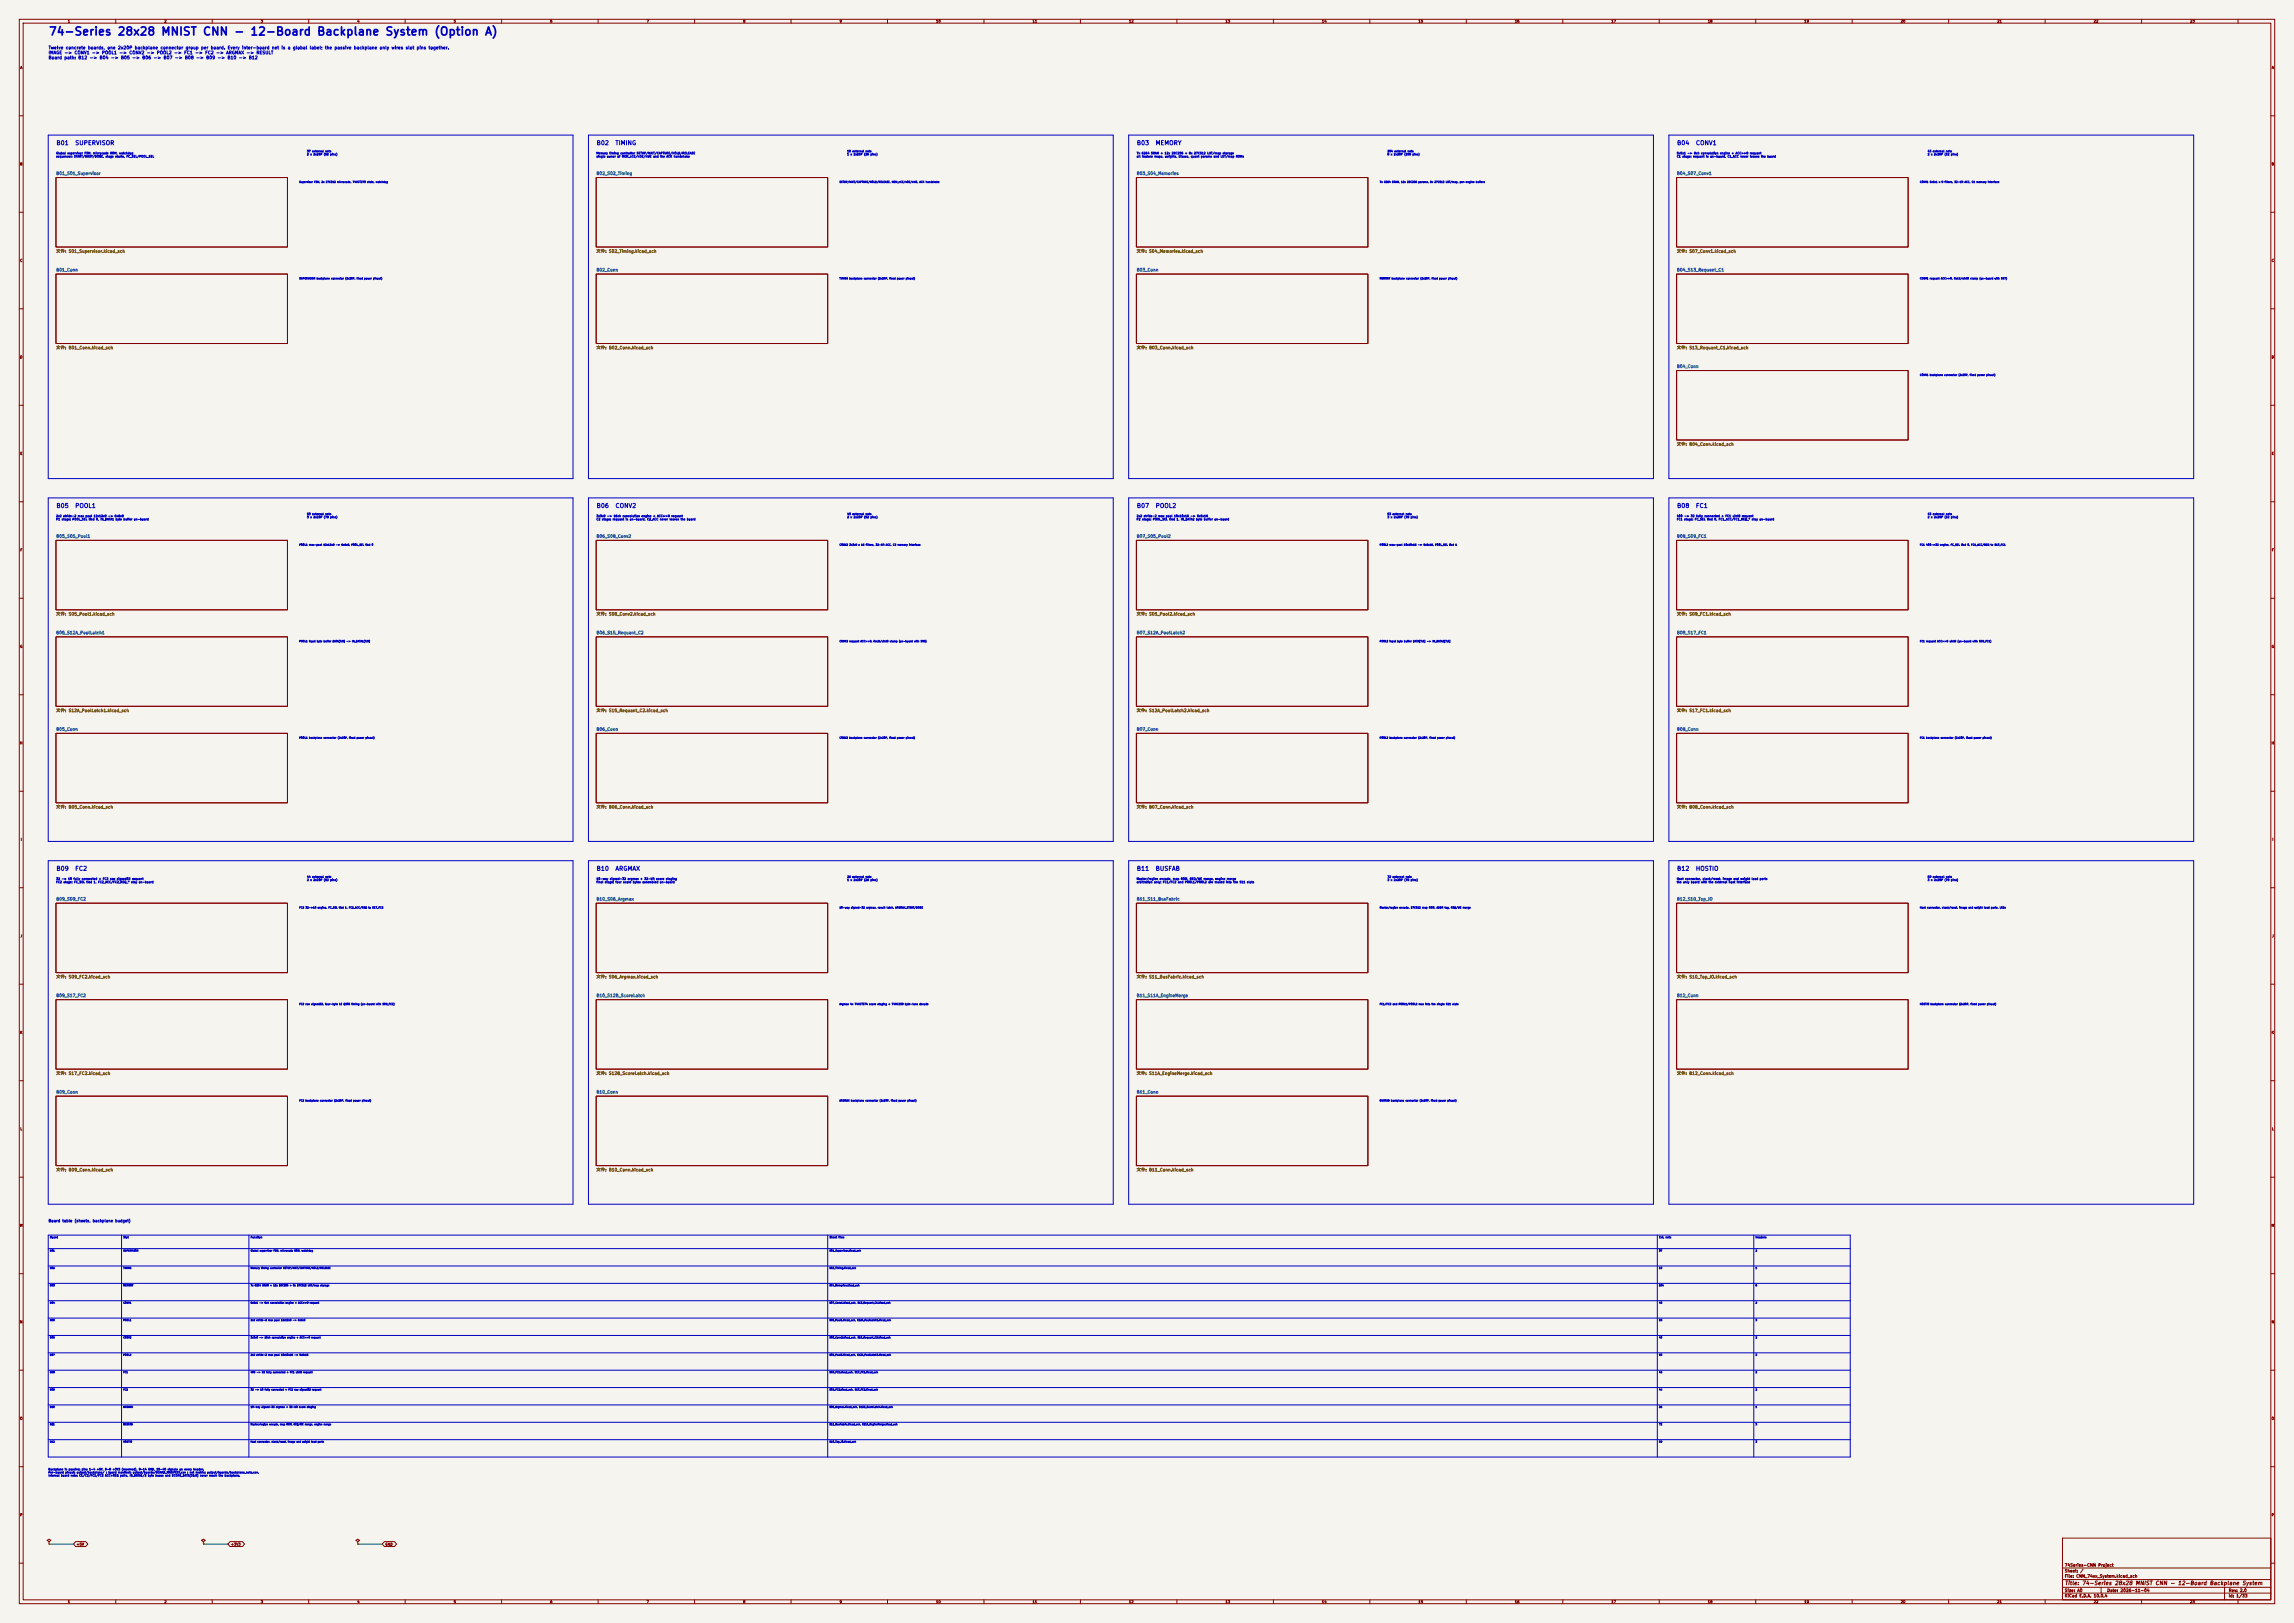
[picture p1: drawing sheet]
<svg xmlns="http://www.w3.org/2000/svg" width="1189mm" height="841mm" viewBox="0 0 1189 841" stroke-linecap="round" stroke-linejoin="round" font-family="sans-serif">
<defs><g id="words">
<text font-size="4.2" fill="#0000c2" x="25" y="19">74-Series 28x28 MNIST CNN - 12-Board Backplane System (Option A)</text>
<g font-size="2.2" fill="#0000c2">
<text x="29" y="76">B01</text>
<text x="39" y="76">SUPERVISOR</text>
<text x="309" y="76">B02</text>
<text x="319" y="76">TIMING</text>
<text x="589" y="76">B03</text>
<text x="599" y="76">MEMORY</text>
<text x="869" y="76">B04</text>
<text x="879" y="76">CONV1</text>
<text x="29" y="264">B05</text>
<text x="39" y="264">POOL1</text>
<text x="309" y="264">B06</text>
<text x="319" y="264">CONV2</text>
<text x="589" y="264">B07</text>
<text x="599" y="264">POOL2</text>
<text x="869" y="264">B08</text>
<text x="879" y="264">FC1</text>
<text x="29" y="452">B09</text>
<text x="39" y="452">FC2</text>
<text x="309" y="452">B10</text>
<text x="319" y="452">ARGMAX</text>
<text x="589" y="452">B11</text>
<text x="599" y="452">BUSFAB</text>
<text x="869" y="452">B12</text>
<text x="879" y="452">HOSTIO</text>
</g>
<text font-size="2" fill="#840000" x="1070" y="822">Title: 74-Series 28x28 MNIST CNN - 12-Board Backplane System</text>
<g font-size="1.6" fill="#0000c2">
<text x="25" y="26">Twelve concrete boards, one 2x20P backplane connector group per board. Every inter-board net is a global label; the passive backplane only wires slot pins together.</text>
<text x="25" y="28">IMAGE -&gt; CONV1 -&gt; POOL1 -&gt; CONV2 -&gt; POOL2 -&gt; FC1 -&gt; FC2 -&gt; ARGMAX -&gt; RESULT</text>
<text x="25" y="31">Board path: B12 -&gt; B04 -&gt; B05 -&gt; B06 -&gt; B07 -&gt; B08 -&gt; B09 -&gt; B10 -&gt; B12</text>
</g>
<g font-size="1.5" fill="#006464">
<text x="29" y="91">B01_S01_Supervisor</text>
<text x="309" y="91">B02_S02_Timing</text>
<text x="589" y="91">B03_S04_Memories</text>
<text x="869" y="91">B04_S07_Conv1</text>
<text x="29" y="141">B01_Conn</text>
<text x="309" y="141">B02_Conn</text>
<text x="589" y="141">B03_Conn</text>
<text x="869" y="141">B04_S13_Requant_C1</text>
<text x="869" y="191">B04_Conn</text>
<text x="29" y="279">B05_S05_Pool1</text>
<text x="309" y="279">B06_S08_Conv2</text>
<text x="589" y="279">B07_S05_Pool2</text>
<text x="869" y="279">B08_S09_FC1</text>
<text x="29" y="329">B05_S12A_PoolLatch1</text>
<text x="309" y="329">B06_S15_Requant_C2</text>
<text x="589" y="329">B07_S12A_PoolLatch2</text>
<text x="869" y="329">B08_S17_FC1</text>
<text x="29" y="379">B05_Conn</text>
<text x="309" y="379">B06_Conn</text>
<text x="589" y="379">B07_Conn</text>
<text x="869" y="379">B08_Conn</text>
<text x="29" y="467">B09_S09_FC2</text>
<text x="309" y="467">B10_S06_Argmax</text>
<text x="589" y="467">B11_S11_BusFabric</text>
<text x="869" y="467">B12_S10_Top_IO</text>
<text x="29" y="517">B09_S17_FC2</text>
<text x="309" y="517">B10_S12B_ScoreLatch</text>
<text x="589" y="517">B11_S11A_EngineMerge</text>
<text x="869" y="517">B12_Conn</text>
<text x="29" y="567">B09_Conn</text>
<text x="309" y="567">B10_Conn</text>
<text x="589" y="567">B11_Conn</text>
</g>
<g font-size="1.5" fill="#725600">
<text x="29" y="131">文件: S01_Supervisor.kicad_sch</text>
<text x="309" y="131">文件: S02_Timing.kicad_sch</text>
<text x="589" y="131">文件: S04_Memories.kicad_sch</text>
<text x="869" y="131">文件: S07_Conv1.kicad_sch</text>
<text x="29" y="181">文件: B01_Conn.kicad_sch</text>
<text x="309" y="181">文件: B02_Conn.kicad_sch</text>
<text x="589" y="181">文件: B03_Conn.kicad_sch</text>
<text x="869" y="181">文件: S13_Requant_C1.kicad_sch</text>
<text x="869" y="231">文件: B04_Conn.kicad_sch</text>
<text x="29" y="319">文件: S05_Pool1.kicad_sch</text>
<text x="309" y="319">文件: S08_Conv2.kicad_sch</text>
<text x="589" y="319">文件: S05_Pool2.kicad_sch</text>
<text x="869" y="319">文件: S09_FC1.kicad_sch</text>
<text x="29" y="369">文件: S12A_PoolLatch1.kicad_sch</text>
<text x="309" y="369">文件: S15_Requant_C2.kicad_sch</text>
<text x="589" y="369">文件: S12A_PoolLatch2.kicad_sch</text>
<text x="869" y="369">文件: S17_FC1.kicad_sch</text>
<text x="29" y="419">文件: B05_Conn.kicad_sch</text>
<text x="309" y="419">文件: B06_Conn.kicad_sch</text>
<text x="589" y="419">文件: B07_Conn.kicad_sch</text>
<text x="869" y="419">文件: B08_Conn.kicad_sch</text>
<text x="29" y="507">文件: S09_FC2.kicad_sch</text>
<text x="309" y="507">文件: S06_Argmax.kicad_sch</text>
<text x="589" y="507">文件: S11_BusFabric.kicad_sch</text>
<text x="869" y="507">文件: S10_Top_IO.kicad_sch</text>
<text x="29" y="557">文件: S17_FC2.kicad_sch</text>
<text x="309" y="557">文件: S12B_ScoreLatch.kicad_sch</text>
<text x="589" y="557">文件: S11A_EngineMerge.kicad_sch</text>
<text x="869" y="557">文件: B12_Conn.kicad_sch</text>
<text x="29" y="607">文件: B09_Conn.kicad_sch</text>
<text x="309" y="607">文件: B10_Conn.kicad_sch</text>
<text x="589" y="607">文件: B11_Conn.kicad_sch</text>
</g>
<g font-size="1.5" fill="#840000">
<text x="1070" y="815">Sheet: /</text>
<text x="1070" y="812">74Series-CNN Project</text>
<text x="1070" y="818">File: CNN_74xx_System.kicad_sch</text>
<text x="1070" y="825">Size: A0</text>
<text x="1092" y="825">Date: 2026-11-04</text>
<text x="1155" y="825">Rev: 2.0</text>
<text x="1070" y="828">KiCad E.D.A. 10.0.4</text>
<text x="1155" y="828">Id: 1/33</text>
</g>
<text font-size="1.4" fill="#0000c2" x="25" y="634">Board table (sheets, backplane budget)</text>
<g font-size="1.3" fill="#840000">
<text x="35" y="12">1</text>
<text x="85" y="12">2</text>
<text x="135" y="12">3</text>
<text x="185" y="12">4</text>
<text x="235" y="12">5</text>
<text x="285" y="12">6</text>
<text x="335" y="12">7</text>
<text x="385" y="12">8</text>
<text x="435" y="12">9</text>
<text x="485" y="12">10</text>
<text x="535" y="12">11</text>
<text x="585" y="12">12</text>
<text x="635" y="12">13</text>
<text x="685" y="12">14</text>
<text x="735" y="12">15</text>
<text x="785" y="12">16</text>
<text x="835" y="12">17</text>
<text x="885" y="12">18</text>
<text x="935" y="12">19</text>
<text x="985" y="12">20</text>
<text x="1035" y="12">21</text>
<text x="1085" y="12">22</text>
<text x="1135" y="12">23</text>
<text x="10" y="36">A</text>
<text x="1177" y="36">A</text>
<text x="10" y="86">B</text>
<text x="1177" y="86">B</text>
<text x="10" y="136">C</text>
<text x="1177" y="136">C</text>
<text x="10" y="186">D</text>
<text x="1177" y="186">D</text>
<text x="10" y="236">E</text>
<text x="1177" y="236">E</text>
<text x="10" y="286">F</text>
<text x="1177" y="286">F</text>
<text x="10" y="336">G</text>
<text x="1177" y="336">G</text>
<text x="10" y="386">H</text>
<text x="1177" y="386">H</text>
<text x="11" y="436">I</text>
<text x="1178" y="436">I</text>
<text x="10" y="486">J</text>
<text x="1177" y="486">J</text>
<text x="10" y="536">K</text>
<text x="1177" y="536">K</text>
<text x="10" y="586">L</text>
<text x="1177" y="586">L</text>
<text x="10" y="636">M</text>
<text x="1177" y="636">M</text>
<text x="10" y="686">N</text>
<text x="1177" y="686">N</text>
<text x="10" y="736">O</text>
<text x="1177" y="736">O</text>
<text x="10" y="786">P</text>
<text x="1177" y="786">P</text>
<text x="40" y="801">+5V</text>
<text x="120" y="801">+3V3</text>
<text x="200" y="801">GND</text>
<text x="35" y="831">1</text>
<text x="85" y="831">2</text>
<text x="135" y="831">3</text>
<text x="185" y="831">4</text>
<text x="235" y="831">5</text>
<text x="285" y="831">6</text>
<text x="335" y="831">7</text>
<text x="385" y="831">8</text>
<text x="435" y="831">9</text>
<text x="485" y="831">10</text>
<text x="535" y="831">11</text>
<text x="585" y="831">12</text>
<text x="635" y="831">13</text>
<text x="685" y="831">14</text>
<text x="735" y="831">15</text>
<text x="785" y="831">16</text>
<text x="835" y="831">17</text>
<text x="885" y="831">18</text>
<text x="935" y="831">19</text>
<text x="985" y="831">20</text>
<text x="1035" y="831">21</text>
<text x="1085" y="831">22</text>
<text x="1135" y="831">23</text>
</g>
<g font-size="1.1" fill="#0000c2">
<text x="29" y="80">Global supervisor FSM, microcode ROM, watchdog</text>
<text x="29" y="82">sequencer: START/BUSY/DONE, stage starts, FC_SEL/POOL_SEL</text>
<text x="309" y="80">Memory timing controller SETUP/WAIT/CAPTURE/HOLD/RELEASE</text>
<text x="309" y="82">single owner of MEM_nCE/nOE/nWE and the ACK handshake</text>
<text x="589" y="80">7x 6264 SRAM + 12x 28C256 + 8x 27C512 LUT/map storage</text>
<text x="589" y="82">all feature maps, weights, biases, quant params and LUT/map ROMs</text>
<text x="869" y="80">5x5x1 -&gt; 8ch convolution engine + ACC&gt;&gt;8 requant</text>
<text x="869" y="82">C1 stage; requant is on-board, C1_ACC never leaves the board</text>
<text x="29" y="268">2x2 stride-2 max pool 12x12x8 -&gt; 6x6x8</text>
<text x="29" y="270">P1 stage; POOL_SEL tied 0, IN_DATA1 byte buffer on-board</text>
<text x="309" y="268">3x3x8 -&gt; 16ch convolution engine + ACC&gt;&gt;9 requant</text>
<text x="309" y="270">C2 stage; requant is on-board, C2_ACC never leaves the board</text>
<text x="589" y="268">2x2 stride-2 max pool 10x10x16 -&gt; 5x5x16</text>
<text x="589" y="270">P2 stage; POOL_SEL tied 1, IN_DATA2 byte buffer on-board</text>
<text x="869" y="268">400 -&gt; 32 fully connected + FC1 uint8 requant</text>
<text x="869" y="270">FC1 stage; FC_SEL tied 0, FC1_ACC/FC1_REQ_* stay on-board</text>
<text x="29" y="456">32 -&gt; 10 fully connected + FC2 raw signed32 requant</text>
<text x="29" y="458">FC2 stage; FC_SEL tied 1, FC2_ACC/FC2_REQ_* stay on-board</text>
<text x="309" y="456">10-way signed-32 argmax + 32-bit score staging</text>
<text x="309" y="458">final stage; four score bytes assembled on-board</text>
<text x="589" y="456">Master/region encode, map ROM, REQ/WE merge, engine merge</text>
<text x="589" y="458">arbitration only; FC1/FC2 and POOL1/POOL2 are muxed into the S11 slots</text>
<text x="869" y="456">Host connector, clock/reset, image and weight load ports</text>
<text x="869" y="458">the only board with the external host interface</text>
</g>
<g font-size="1" fill="#0000c2">
<text x="159" y="79">37 external nets</text>
<text x="159" y="81">2 x 2x20P (52 pins)</text>
<text x="439" y="79">10 external nets</text>
<text x="439" y="81">1 x 2x20P (26 pins)</text>
<text x="719" y="79">204 external nets</text>
<text x="719" y="81">8 x 2x20P (208 pins)</text>
<text x="999" y="79">43 external nets</text>
<text x="999" y="81">2 x 2x20P (52 pins)</text>
<text x="159" y="267">53 external nets</text>
<text x="159" y="269">3 x 2x20P (78 pins)</text>
<text x="439" y="267">43 external nets</text>
<text x="439" y="269">2 x 2x20P (52 pins)</text>
<text x="719" y="267">53 external nets</text>
<text x="719" y="269">3 x 2x20P (78 pins)</text>
<text x="999" y="267">43 external nets</text>
<text x="999" y="269">2 x 2x20P (52 pins)</text>
<text x="159" y="455">44 external nets</text>
<text x="439" y="455">26 external nets</text>
<text x="719" y="455">72 external nets</text>
<text x="999" y="455">59 external nets</text>
<text x="159" y="457">2 x 2x20P (52 pins)</text>
<text x="439" y="457">1 x 2x20P (26 pins)</text>
<text x="719" y="457">3 x 2x20P (78 pins)</text>
<text x="999" y="457">3 x 2x20P (78 pins)</text>
<text x="26" y="642">Board</text>
<text x="64" y="642">Slot</text>
<text x="130" y="642">Function</text>
<text x="430" y="642">Sheet files</text>
<text x="860" y="642">Ext. nets</text>
<text x="910" y="642">Headers</text>
<text x="25" y="762">Backplane is passive: pins 1-4 +5V, 5-8 +3V3 (reserved), 9-14 GND, 15-40 signals on every header.</text>
<text x="25" y="764">Per-board pinout: output/backplane/ ; board manifest: output/boards/BOARD_MANIFEST.csv ; net matrix: output/boards/backplane_nets.csv.</text>
<text x="25" y="765">Internal board nets: C1/C2/FC1/FC2 ACC+REQ pairs, IN_DATA1/2 byte buses and SCORE_DATA[31:0] never reach the backplane.</text>
</g>
<g font-size=".9" fill="#0000c2">
<text x="155" y="95">Supervisor FSM, 2x 27C512 microcode, 74HCT273 state, watchdog</text>
<text x="435" y="95">SETUP/WAIT/CAPTURE/HOLD/RELEASE, MEM_nCE/nOE/nWE, ACK handshake</text>
<text x="715" y="95">7x 6264 SRAM, 12x 28C256 params, 8x 27C512 LUT/map, per-engine buffers</text>
<text x="995" y="95">CONV1 5x5x1 x 8 filters, 32-bit ACC, C1 memory interface</text>
<text x="155" y="145">SUPERVISOR backplane connector (2x20P, fixed power pinout)</text>
<text x="435" y="145">TIMING backplane connector (2x20P, fixed power pinout)</text>
<text x="715" y="145">MEMORY backplane connector (2x20P, fixed power pinout)</text>
<text x="995" y="145">CONV1 requant ACC&gt;&gt;8, ReLU/uint8 clamp (on-board with S07)</text>
<text x="995" y="195">CONV1 backplane connector (2x20P, fixed power pinout)</text>
<text x="155" y="283">POOL1 max-pool 12x12x8 -&gt; 6x6x8, POOL_SEL tied 0</text>
<text x="435" y="283">CONV2 3x3x8 x 16 filters, 32-bit ACC, C2 memory interface</text>
<text x="715" y="283">POOL2 max-pool 10x10x16 -&gt; 5x5x16, POOL_SEL tied 1</text>
<text x="995" y="283">FC1 400-&gt;32 engine, FC_SEL tied 0, FC1_ACC/REQ to S17_FC1</text>
<text x="155" y="333">POOL1 input byte buffer DATA[7:0] -&gt; IN_DATA1[7:0]</text>
<text x="435" y="333">CONV2 requant ACC&gt;&gt;9, ReLU/uint8 clamp (on-board with S08)</text>
<text x="715" y="333">POOL2 input byte buffer DATA[7:0] -&gt; IN_DATA2[7:0]</text>
<text x="995" y="333">FC1 requant ACC&gt;&gt;8 uint8 (on-board with S09_FC1)</text>
<text x="155" y="383">POOL1 backplane connector (2x20P, fixed power pinout)</text>
<text x="435" y="383">CONV2 backplane connector (2x20P, fixed power pinout)</text>
<text x="715" y="383">POOL2 backplane connector (2x20P, fixed power pinout)</text>
<text x="995" y="383">FC1 backplane connector (2x20P, fixed power pinout)</text>
<text x="155" y="471">FC2 32-&gt;10 engine, FC_SEL tied 1, FC2_ACC/REQ to S17_FC2</text>
<text x="435" y="471">10-way signed-32 argmax, result latch, ARGMAX_START/DONE</text>
<text x="715" y="471">Master/region encode, 27C512 map ROM, ADDR tag, REQ/WE merge</text>
<text x="995" y="471">Host connector, clock/reset, image and weight load ports, LEDs</text>
<text x="155" y="521">FC2 raw signed32, four-byte LE QSTB timing (on-board with S09_FC2)</text>
<text x="435" y="521">Argmax 4x 74HCT574 score staging + 74HC238 byte-lane decode</text>
<text x="715" y="521">FC1/FC2 and POOL1/POOL2 mux into the single S11 slots</text>
<text x="995" y="521">HOSTIO backplane connector (2x20P, fixed power pinout)</text>
<text x="155" y="571">FC2 backplane connector (2x20P, fixed power pinout)</text>
<text x="435" y="571">ARGMAX backplane connector (2x20P, fixed power pinout)</text>
<text x="715" y="571">BUSFAB backplane connector (2x20P, fixed power pinout)</text>
<text x="26" y="649">B01</text>
<text x="64" y="649">SUPERVISOR</text>
<text x="130" y="649">Global supervisor FSM, microcode ROM, watchdog</text>
<text x="430" y="649">S01_Supervisor.kicad_sch</text>
<text x="860" y="649">37</text>
<text x="910" y="649">2</text>
<text x="26" y="658">B02</text>
<text x="64" y="658">TIMING</text>
<text x="130" y="658">Memory timing controller SETUP/WAIT/CAPTURE/HOLD/RELEASE</text>
<text x="430" y="658">S02_Timing.kicad_sch</text>
<text x="860" y="658">10</text>
<text x="910" y="658">1</text>
<text x="26" y="667">B03</text>
<text x="64" y="667">MEMORY</text>
<text x="130" y="667">7x 6264 SRAM + 12x 28C256 + 8x 27C512 LUT/map storage</text>
<text x="430" y="667">S04_Memories.kicad_sch</text>
<text x="860" y="667">204</text>
<text x="910" y="667">8</text>
<text x="26" y="676">B04</text>
<text x="64" y="676">CONV1</text>
<text x="130" y="676">5x5x1 -&gt; 8ch convolution engine + ACC&gt;&gt;8 requant</text>
<text x="430" y="676">S07_Conv1.kicad_sch, S13_Requant_C1.kicad_sch</text>
<text x="860" y="676">43</text>
<text x="910" y="676">2</text>
<text x="26" y="685">B05</text>
<text x="64" y="685">POOL1</text>
<text x="130" y="685">2x2 stride-2 max pool 12x12x8 -&gt; 6x6x8</text>
<text x="430" y="685">S05_Pool1.kicad_sch, S12A_PoolLatch1.kicad_sch</text>
<text x="860" y="685">53</text>
<text x="910" y="685">3</text>
<text x="26" y="694">B06</text>
<text x="64" y="694">CONV2</text>
<text x="130" y="694">3x3x8 -&gt; 16ch convolution engine + ACC&gt;&gt;9 requant</text>
<text x="430" y="694">S08_Conv2.kicad_sch, S15_Requant_C2.kicad_sch</text>
<text x="860" y="694">43</text>
<text x="910" y="694">2</text>
<text x="26" y="703">B07</text>
<text x="64" y="703">POOL2</text>
<text x="130" y="703">2x2 stride-2 max pool 10x10x16 -&gt; 5x5x16</text>
<text x="430" y="703">S05_Pool2.kicad_sch, S12A_PoolLatch2.kicad_sch</text>
<text x="860" y="703">53</text>
<text x="910" y="703">3</text>
<text x="26" y="712">B08</text>
<text x="64" y="712">FC1</text>
<text x="130" y="712">400 -&gt; 32 fully connected + FC1 uint8 requant</text>
<text x="430" y="712">S09_FC1.kicad_sch, S17_FC1.kicad_sch</text>
<text x="860" y="712">43</text>
<text x="910" y="712">2</text>
<text x="26" y="721">B09</text>
<text x="64" y="721">FC2</text>
<text x="130" y="721">32 -&gt; 10 fully connected + FC2 raw signed32 requant</text>
<text x="430" y="721">S09_FC2.kicad_sch, S17_FC2.kicad_sch</text>
<text x="860" y="721">44</text>
<text x="910" y="721">2</text>
<text x="26" y="730">B10</text>
<text x="64" y="730">ARGMAX</text>
<text x="130" y="730">10-way signed-32 argmax + 32-bit score staging</text>
<text x="430" y="730">S06_Argmax.kicad_sch, S12B_ScoreLatch.kicad_sch</text>
<text x="860" y="730">26</text>
<text x="910" y="730">1</text>
<text x="26" y="739">B11</text>
<text x="64" y="739">BUSFAB</text>
<text x="130" y="739">Master/region encode, map ROM, REQ/WE merge, engine merge</text>
<text x="430" y="739">S11_BusFabric.kicad_sch, S11A_EngineMerge.kicad_sch</text>
<text x="860" y="739">72</text>
<text x="910" y="739">3</text>
<text x="26" y="748">B12</text>
<text x="64" y="748">HOSTIO</text>
<text x="130" y="748">Host connector, clock/reset, image and weight load ports</text>
<text x="430" y="748">S10_Top_IO.kicad_sch</text>
<text x="860" y="748">59</text>
<text x="910" y="748">3</text>
</g>
</g></defs>
<path d="M0 0h1189v841h-1189z" fill="#f5f4ef" stroke="#f5f4ef" stroke-width=".52"/>
<g fill="none" stroke="#840000" stroke-width=".52">
<path d="M10 10h1169v821h-1169zM12 12h1165v817h-1165zM60 10v2M110 10v2M160 10v2M210 10v2M260 10v2M310 10v2M360 10v2M410 10v2M460 10v2M510 10v2"/>
<path d="M560 10v2M610 10v2M660 10v2M710 10v2M760 10v2M810 10v2M860 10v2M910 10v2M960 10v2M1010 10v2M1060 10v2M1110 10v2"/>
<path d="M1160 10v2M10 60h2M1177 60h2M29 92h120v36h-120zM309 92h120v36h-120zM589 92h120v36h-120zM869 92h120v36h-120zM10 110h2M1177 110h2M10 160h2M29 142h120v36h-120zM309 142h120v36h-120z"/>
<path d="M589 142h120v36h-120zM869 142h120v36h-120zM1177 160h2M869 192h120v36h-120zM10 210h2M1177 210h2M10 260h2M1177 260h2M29 280h120v36h-120zM309 280h120v36h-120zM589 280h120v36h-120zM869 280h120v36h-120z"/>
<path d="M10 310h2M1177 310h2M29 330h120v36h-120zM309 330h120v36h-120zM589 330h120v36h-120zM869 330h120v36h-120zM10 360h2M1177 360h2M29 380h120v36h-120zM309 380h120v36h-120zM589 380h120v36h-120zM869 380h120v36h-120z"/>
<path d="M10 410h2M1177 410h2M10 460h2M1177 460h2M29 468h120v36h-120zM309 468h120v36h-120zM589 468h120v36h-120zM869 468h120v36h-120zM10 510h2M29 518h120v36h-120zM309 518h120v36h-120zM589 518h120v36h-120z"/>
<path d="M869 518h120v36h-120zM1177 510h2M10 560h2M1177 560h2M29 568h120v36h-120zM309 568h120v36h-120zM589 568h120v36h-120zM10 610h2M1177 610h2M10 660h2M1177 660h2M10 710h2"/>
<path d="M1177 710h2M10 760h2M1177 760h2M25 799l1-1h-1h-1l1 1v1M39 799h5l2 1-2 1h-5l-1-1zM105 799l1-1h-1h-1l1 1v1M119 799h7l1 1-1 1h-7l-1-1zM185 799l1-1h-1h-1l1 1v1M199 799h5l2 1-2 1h-5l-1-1zM1069 797h108v32h-108zM10 810h2M25 800h.1"/>
<path d="M105 800h.1M185 800h.1M1069 818h108M1069 812h108M1177 810h2M60 829v2M110 829v2M160 829v2M210 829v2M260 829v2M310 829v2M360 829v2"/>
<path d="M410 829v2M460 829v2M510 829v2M560 829v2M610 829v2M660 829v2M710 829v2M760 829v2M810 829v2M860 829v2M910 829v2M960 829v2"/>
<path d="M1010 829v2M1060 829v2M1069 825h108M1069 822h108M1089 822v3M1110 829v2M1153 822v7M1160 829v2"/>
</g>
<g fill="none" stroke="#0000c2" stroke-width=".52">
<path d="M25 70h272v178h-272zM305 70h272v178h-272zM585 70h272v178h-272zM865 70h272v178h-272zM25 258h272v178h-272zM305 258h272v178h-272zM585 258h272v178h-272zM865 258h272v178h-272zM25 446h272v178h-272zM305 446h272v178h-272zM585 446h272v178h-272zM865 446h272v178h-272z"/>
<path d="M25 640h934v115h-934zM63 640v115M129 640v115M429 640v115M859 640v115M909 640v115M25 647h934M25 656h934M25 674h934M25 665h934M25 683h934M25 692h934"/>
<path d="M25 719h934M25 701h934M25 710h934M25 728h934M25 737h934M25 746h934"/>
</g>
<path d="M25 800h13M105 800h13M185 800h13" fill="none" stroke="#009600" stroke-width=".52"/>
<use href="#words"/>
</svg>
